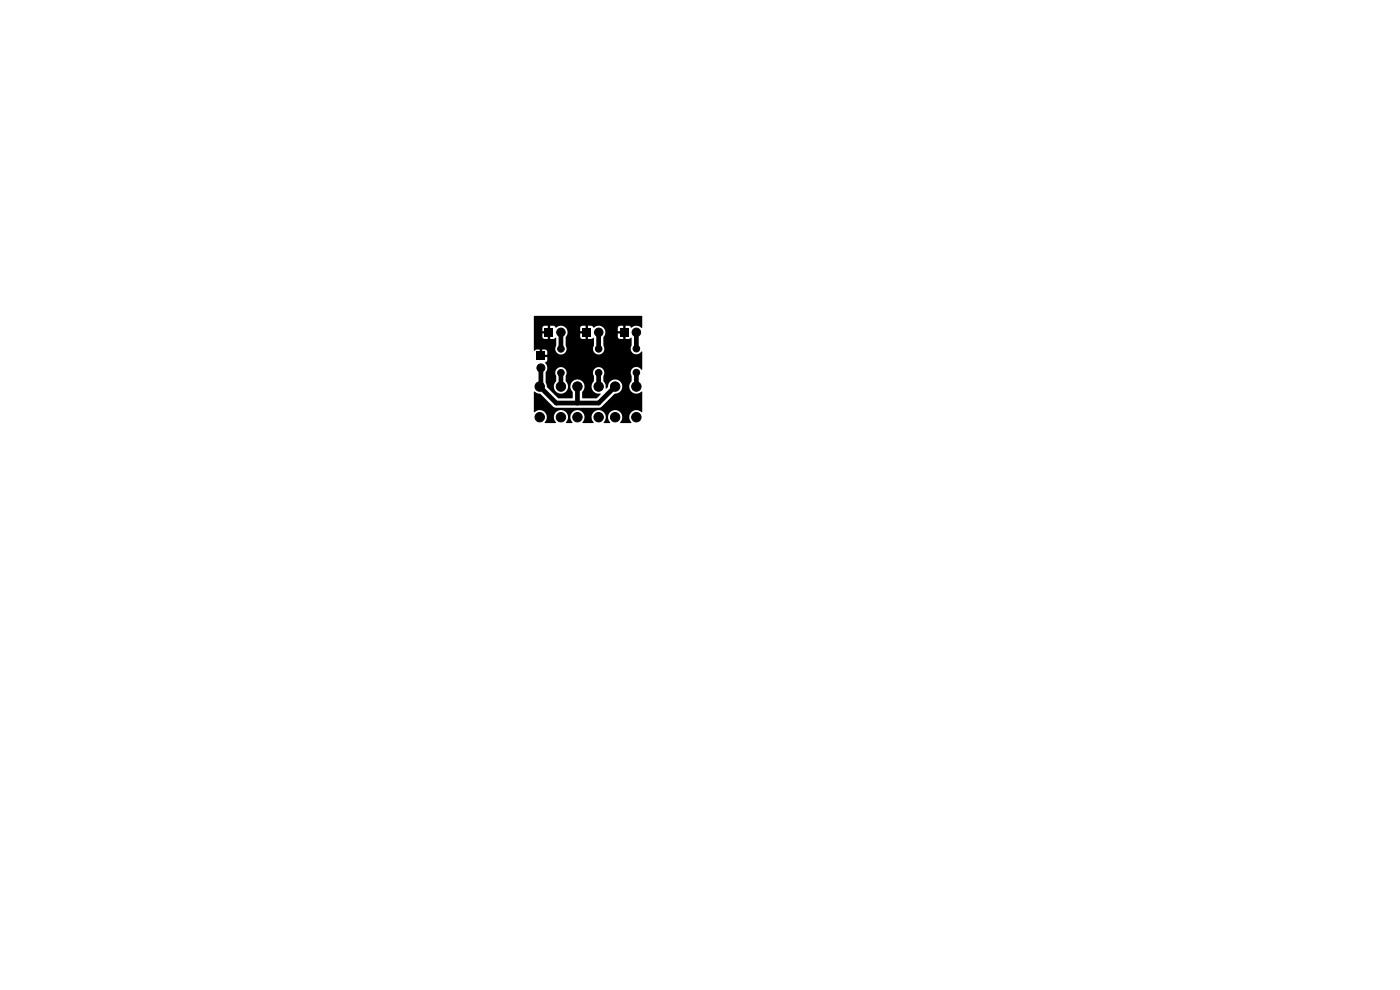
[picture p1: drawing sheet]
<svg xmlns="http://www.w3.org/2000/svg" width="297mm" height="210mm" viewBox="0 0 297 210" stroke-linecap="round" stroke-linejoin="round" font-family="sans-serif">
<g fill="#000" stroke="#000" stroke-width=".21">
<circle cx="114.7" cy="78" r=".85"/>
<circle cx="119" cy="79.1" r=".7"/>
<circle cx="119" cy="74" r=".7"/>
<circle cx="119" cy="70.5" r=".9"/>
<circle cx="127" cy="74" r=".7"/>
<circle cx="127" cy="79.1" r=".7"/>
<circle cx="127" cy="70.5" r=".9"/>
<circle cx="135" cy="70.5" r=".9"/>
<circle cx="135" cy="79" r=".7"/>
<circle cx="135" cy="74" r=".7"/>
<circle cx="114.5" cy="82" r="1"/>
<circle cx="114.5" cy="88.5" r="1"/>
<circle cx="119" cy="82" r="1"/>
<circle cx="119" cy="88.5" r="1"/>
<circle cx="122.5" cy="82" r="1"/>
<circle cx="122.5" cy="88.5" r="1"/>
<circle cx="127" cy="82" r="1"/>
<circle cx="127" cy="88.5" r="1"/>
<circle cx="130.5" cy="82" r="1"/>
<circle cx="130.5" cy="88.5" r="1"/>
<circle cx="135" cy="82" r="1"/>
<circle cx="135" cy="88.5" r="1"/>
</g>
<path d="M113.9 74.7h1.7v1.7h-1.7zM115.6 69.6h1.8v1.8h-1.8zM123.6 69.6h1.8v1.8h-1.8zM131.6 69.6h1.8v1.8h-1.8zM113.3 67.1l22.8-.1 .1 .1v2.4l-.1 .1a1.55 1.55 0 0 0-2.2-.1l-.4-.4h-.8v1h-.5v-1l-.9 .1-.2 .3v.8h1v.4h-1v.7l.2 .4 .9 .1v-1h.5v1h.8l.3-.3 .2 .1v1.6a1.25 1.25 0 0 0 .4 1.7 1.25 1.25 0 0 0 1.8-.5v3.9a1.27 1.27 0 0 0-1.6-.5 1.27 1.27 0 0 0-.8 1.4l.2 .4v1.2a1.54 1.54 0 0 0 0 2.2 1.54 1.54 0 0 0 2.2 0v4.3a1.58 1.58 0 0 0-2.3 0 1.58 1.58 0 0 0 0 2.3h-2.3a1.55 1.55 0 0 0 0-2.2 1.55 1.55 0 0 0-2.2 0 1.55 1.55 0 0 0 0 2.2h-1.3a1.55 1.55 0 0 0 0-2.2 1.55 1.55 0 0 0-2.2 0 1.55 1.55 0 0 0 0 2.2h-2.3a1.55 1.55 0 0 0 0-2.2 1.55 1.55 0 0 0-2.2 0 1.55 1.55 0 0 0 0 2.2h-1.3a1.55 1.55 0 0 0 0-2.2 1.55 1.55 0 0 0-2.2 0 1.55 1.55 0 0 0 0 2.2h-2.3a1.58 1.58 0 0 0 0-2.3 1.58 1.58 0 0 0-2.3 0v-4.3l.6 .3 .7 .1 2.8 2.8 .5 .2h9.4l3.1-3a1.51 1.51 0 0 0 1.6-1.5 1.51 1.51 0 0 0-1.6-1.5 1.51 1.51 0 0 0-1.4 1.6l-.4 .3-.1-.1a1.73 1.73 0 0 0-.5-1.5v-1.1a1.21 1.21 0 0 0-1.1-1.8 1.21 1.21 0 0 0-.9 1.9v1.1a1.56 1.56 0 0 0-.3 1.9 1.56 1.56 0 0 0 1.7 .7l-.8 1h-3l-.1-.1v-1.3a1.51 1.51 0 0 0 0-2.2 1.51 1.51 0 0 0-2.2 .1 1.51 1.51 0 0 0 .2 2.2l-.1 1.3h-3l-2.4-2.4v-.2h1.5a1.52 1.52 0 0 0 2.1 1.5 1.52 1.52 0 0 0 .4-2.6v-1.1a1.21 1.21 0 0 0-1.1-1.8 1.21 1.21 0 0 0-.9 1.9v1l-.5 1.1h-1.5l-.2-.8v-2.2a1.52 1.52 0 0 0-.2-2l.4-.3 .1-.9h-.9v-.4h.9l-.1-1-1-.2v1h-.5v-1l-.7 .1-.4 .2-.1-.1v-4.7h1.8v.7h1v.4h-1v.8l.2 .3 .9 .1v-1h.5v1h.8l.5-.2v1.7a1.21 1.21 0 0 0 1.1 1.8 1.21 1.21 0 0 0 .9-1.9v-1.8a1.4 1.4 0 0 0 0-1.9h3.1v.7h1v.4h-1l.1 1.1 1 .1v-1h.5v1h.8l.3-.2 .2 .1v1.6a1.21 1.21 0 0 0 1.1 1.8 1.21 1.21 0 0 0 .9-1.9v-1.8a1.44 1.44 0 0 0 0-2 1.44 1.44 0 0 0-2.1 0l-.4-.4h-.8v1h-.5v-1l-.9 .1-.2 .4h-3.1l-.9-.5-.6 .1-.6 .3-.4-.4h-.8v1h-.5v-1l-.9 .1-.2 .4h-1.8z" fill="#000"/>
<path d="M114.7 78v3.8l-.2 .2 3.5 3.5h9l3.5-3.5M119 70.5v3.5M119 79.1v2.9M127 79.1v2.9M127 70.5v3.5M135 70.5v3.5M135 79v3M122.5 82v3.5" fill="none" stroke="#000" stroke-width="1"/>
</svg>
